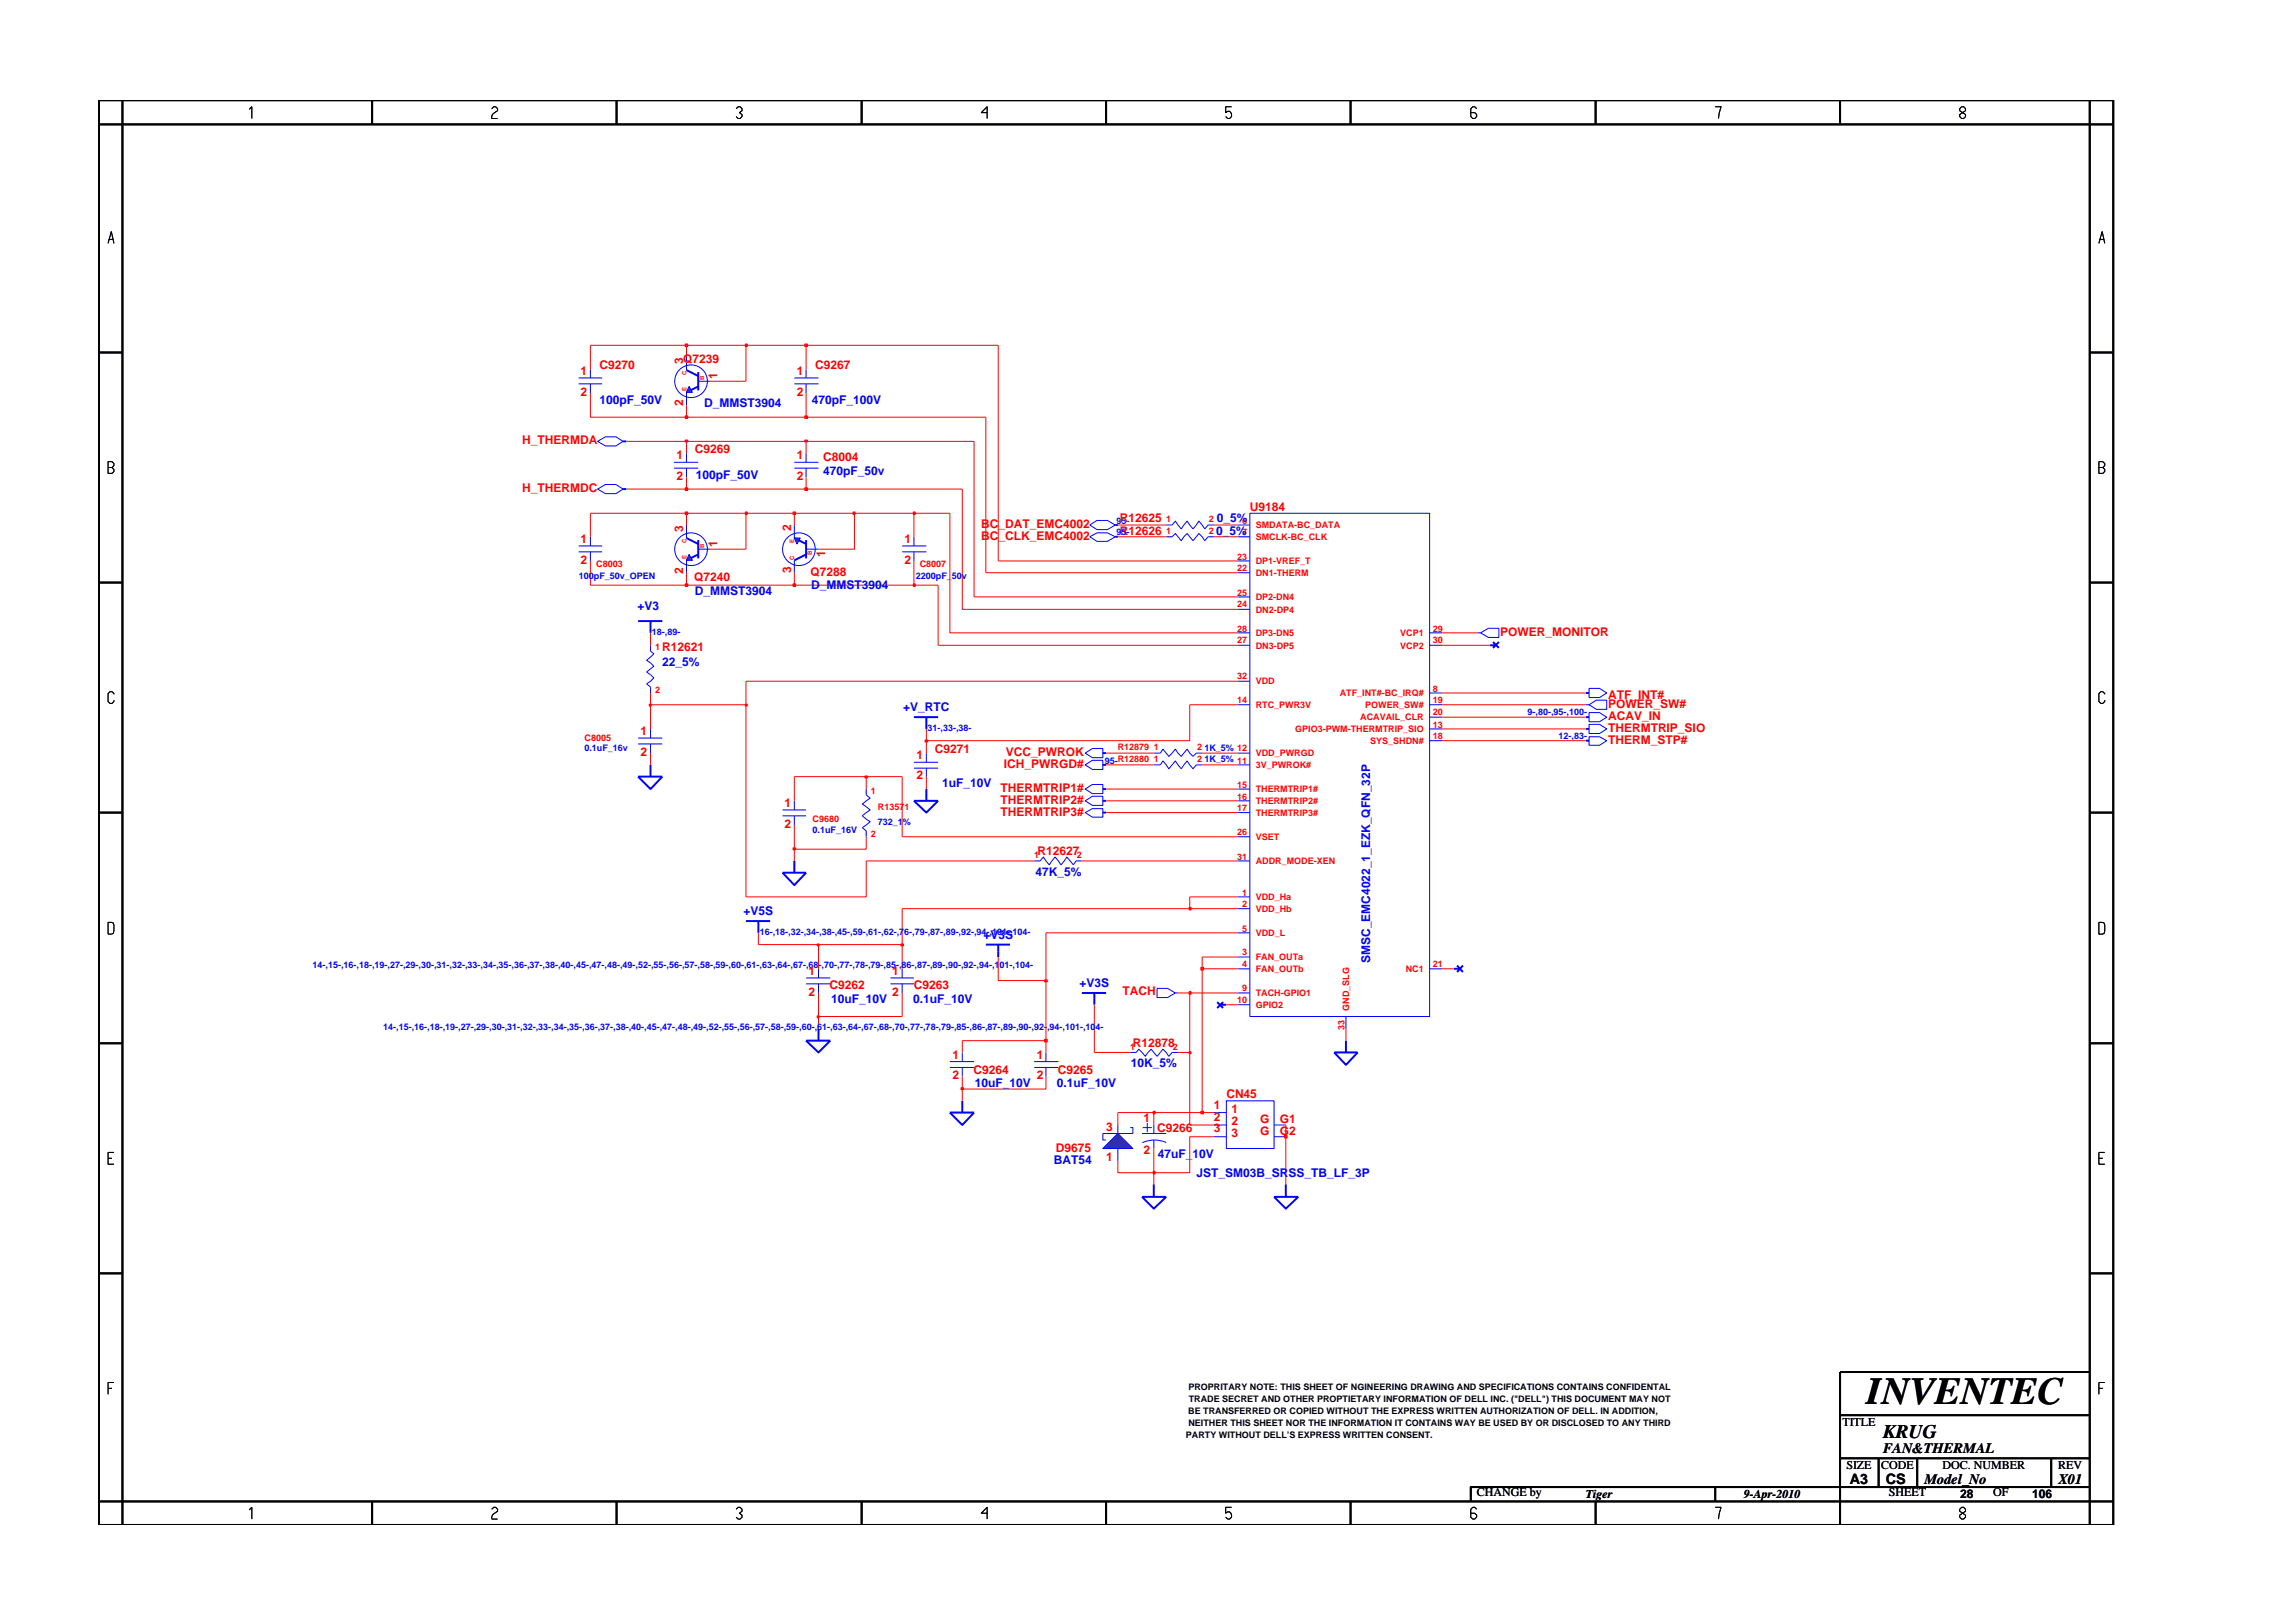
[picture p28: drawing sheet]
<svg xmlns="http://www.w3.org/2000/svg" width="297mm" height="210mm" viewBox="0 0 297 210" stroke-linecap="round" stroke-linejoin="round" font-family="sans-serif">
<defs><g id="words">
<text font-size="5" x="241.8" y="181.9">INVENTEC</text>
<text font-size="2.5" x="244" y="186.3">KRUG</text>
<g font-size="1.9">
<text x="244" y="188.2">FAN&amp;THERMAL</text>
<text x="239.6" y="192.2">A3</text>
<text x="244.3" y="192.3">CS</text>
<text x="249.3" y="192.2">Model_No</text>
<text x="266.6" y="192.2">X01</text>
</g>
<g font-size="1.6" fill="#f00">
<text x="77.7" y="47.8">C9270</text>
<text x="88.5" y="47">Q7239</text>
<text x="88.5" y="47.1" transform="rotate(-90 88.5 47.1)">3</text>
<text x="105.6" y="47.8">C9267</text>
<text x="75.2" y="48.6">1</text>
<text x="75.2" y="51.3">2</text>
<text x="88.5" y="52.5" transform="rotate(-90 88.5 52.5)">2</text>
<text x="92.9" y="49.2" transform="rotate(-90 92.9 49.2)">1</text>
<text x="103.2" y="48.6">1</text>
<text x="103.2" y="51.3">2</text>
<text x="67.7" y="57.5">H_THERMDA</text>
<text x="87.6" y="59.5">1</text>
<text x="90" y="58.6">C9269</text>
<text x="103.2" y="59.5">1</text>
<text x="106.6" y="59.7">C8004</text>
<text x="67.7" y="63.8">H_THERMDC</text>
<text x="87.6" y="62.2">2</text>
<text x="103.2" y="62.2">2</text>
<text x="75.2" y="70.4">1</text>
<text x="88.5" y="68.9" transform="rotate(-90 88.5 68.9)">3</text>
<text x="92.9" y="70.9" transform="rotate(-90 92.9 70.9)">1</text>
<text x="102.5" y="68.8" transform="rotate(-90 102.5 68.8)">2</text>
<text x="117.2" y="70.4">1</text>
<text x="127.1" y="68.4">BC_DAT_EMC4002</text>
<text x="127.1" y="69.9">BC_CLK_EMC4002</text>
<text x="145.1" y="69.4">R12626</text>
<text x="145.1" y="67.7">R12625</text>
<text x="161.9" y="66.2">U9184</text>
<text x="75.2" y="73">2</text>
<text x="88.5" y="74.3" transform="rotate(-90 88.5 74.3)">2</text>
<text x="89.9" y="75.3">Q7240</text>
<text x="102.5" y="74.2" transform="rotate(-90 102.5 74.2)">3</text>
<text x="105" y="74.6">Q7288</text>
<text x="106.9" y="72.2" transform="rotate(-90 106.9 72.2)">1</text>
<text x="117.2" y="73">2</text>
<text x="194.3" y="82.4">POWER_MONITOR</text>
<text x="85.8" y="84.4">R12621</text>
<text x="83" y="95.2">1</text>
<text x="208.3" y="94.8">THERMTRIP_SIO</text>
<text x="208.3" y="93.2">ACAV_IN</text>
<text x="208.3" y="90.5">ATF_INT#</text>
<text x="208.3" y="91.7">POWER_SW#</text>
<text x="83" y="97.9">2</text>
<text x="118.7" y="98.3">1</text>
<text x="118.7" y="101">2</text>
<text x="121.1" y="97.5">C9271</text>
<text x="130" y="99.5">ICH_PWRGD#</text>
<text x="130.3" y="97.9">VCC_PWROK</text>
<text x="208.3" y="96.4">THERM_STP#</text>
<text x="101.6" y="107.2">2</text>
<text x="101.6" y="104.5">1</text>
<text x="129.6" y="102.6">THERMTRIP1#</text>
<text x="129.6" y="104.1">THERMTRIP2#</text>
<text x="129.6" y="105.7">THERMTRIP3#</text>
<text x="134.4" y="110.8">R12627</text>
<text x="104.7" y="126.3">1</text>
<text x="104.7" y="129">2</text>
<text x="107.5" y="128.2">C9262</text>
<text x="115.6" y="126.3">1</text>
<text x="115.6" y="129">2</text>
<text x="118.4" y="128.2">C9263</text>
<text x="145.4" y="128.9">TACH</text>
<text x="123.4" y="137.2">1</text>
<text x="134.3" y="137.2">1</text>
<text x="146.7" y="135.6">R12878</text>
<text x="123.4" y="139.8">2</text>
<text x="126.1" y="139.1">C9264</text>
<text x="134.3" y="139.8">2</text>
<text x="137" y="139.1">C9265</text>
<text x="157.2" y="143.7">1</text>
<text x="158.9" y="142.3">CN45</text>
<text x="136.8" y="149.2">D9675</text>
<text x="143.3" y="146.5">3</text>
<text x="148.1" y="145.3">1</text>
<text x="148.1" y="149.5">2</text>
<text x="149.9" y="146.7">C9266</text>
<text x="157.2" y="145.2">2</text>
<text x="157.2" y="146.7">3</text>
<text x="159.5" y="144.1">1</text>
<text x="159.5" y="145.7">2</text>
<text x="159.5" y="147.3">3</text>
<text x="163.3" y="147">G</text>
<text x="163.3" y="145.5">G</text>
<text x="165.8" y="145.5">G1</text>
<text x="165.8" y="147.1">G2</text>
<text x="143.3" y="150.4">1</text>
</g>
<g font-size="1.6" fill="#00f">
<text x="77.7" y="52.3">100pF_50V</text>
<text x="91.2" y="52.7">D_MMST3904</text>
<text x="105.2" y="52.3">470pF_100V</text>
<text x="90.1" y="62">100pF_50V</text>
<text x="106.6" y="61.5">470pF_50v</text>
<text x="157.6" y="69.3">0_5%</text>
<text x="157.6" y="67.6">0_5%</text>
<text x="90" y="77.1">D_MMST3904</text>
<text x="105.1" y="76.3">D_MMST3904</text>
<text x="82.6" y="79.1">+V3</text>
<text x="85.8" y="86.3">22_5%</text>
<text x="117" y="92.1">+V_RTC</text>
<text x="122.1" y="102">1uF_10V</text>
<text x="134.1" y="113.5">47K_5%</text>
<text x="96.3" y="118.5">+V5S</text>
<text x="127.4" y="121.6">+V3S</text>
<text x="177.5" y="124.7" transform="rotate(-90 177.5 124.7)">SMSC_EMC4022_1_EZK_QFN_32P</text>
<text x="107.7" y="129.9">10uF_10V</text>
<text x="118.3" y="129.9">0.1uF_10V</text>
<text x="139.8" y="127.9">+V3S</text>
<text x="126.3" y="140.8">10uF_10V</text>
<text x="136.9" y="140.8">0.1uF_10V</text>
<text x="146.5" y="138.3">10K_5%</text>
<text x="136.5" y="150.8">BAT54</text>
<text x="150" y="150.1">47uF_10V</text>
<text x="155" y="152.4">JST_SM03B_SRSS_TB_LF_3P</text>
</g>
<g font-size="1.6">
<text x="238.7" y="184.8">TITLE</text>
<text x="239.2" y="190.4">SIZE</text>
<text x="243.7" y="190.4">CODE</text>
<text x="251.7" y="190.4">DOC. NUMBER</text>
<text x="266.6" y="190.4">REV</text>
<text x="191.3" y="193.8">CHANGE by</text>
<text x="205.4" y="194.1">Tiger</text>
<text x="225.9" y="194.1">9-Apr-2010</text>
<text x="244.7" y="193.8">SHEET</text>
<text x="253.9" y="194.1">28</text>
<text x="258.2" y="193.8">OF</text>
<text x="263.3" y="194.1">106</text>
</g>
<g font-size="1.2" fill="#00f">
<text x="144.6" y="67.8">95-</text>
<text x="144.6" y="69.4">95-</text>
<text x="75" y="75">100pF_50v_OPEN</text>
<text x="118.6" y="75">2200pF_50v</text>
<text x="84.4" y="82.2">18-,89-</text>
<text x="120.2" y="94.7">31-,33-,38-</text>
<text x="197.9" y="92.7">9-,80-,95-,100-</text>
<text x="201.9" y="95.8">12-,83-</text>
<text x="75.7" y="97.3">0.1uF_16v</text>
<text x="143.1" y="98.9">95-R12880</text>
<text x="156" y="97.2">1K_5% 12</text>
<text x="156" y="98.7">1K_5% 11</text>
<text x="105.3" y="107.9">0.1uF_16V</text>
<text x="113.7" y="106.9">732_1%</text>
<text x="40.5" y="125.4">14-,15-,16-,18-,19-,27-,29-,30-,31-,32-,33-,34-,35-,36-,37-,38-,40-,45-,47-,48-,49-,52-,55-,56-,57-,58-,59-,60-,61-,63-,64-,67-,68-,70-,77-,78-,79-,85-,86-,87-,89-,90-,92-,94-,101-,104-</text>
<text x="98.4" y="121.1">16-,18-,32-,34-,38-,45-,59-,61-,62-,76-,79-,87-,89-,92-,94-,101-,104-</text>
<text x="49.6" y="133.5">14-,15-,16-,18-,19-,27-,29-,30-,31-,32-,33-,34-,35-,36-,37-,38-,40-,45-,47-,48-,49-,52-,55-,56-,57-,58-,59-,60-,61-,63-,64-,67-,68-,70-,77-,78-,79-,85-,86-,87-,89-,90-,92-,94-,101-,104-</text>
</g>
<g font-size="1.2" fill="#f00">
<text x="151.1" y="67.7">1</text>
<text x="151.1" y="69.2">1</text>
<text x="156.6" y="67.7">2</text>
<text x="156.6" y="69.2">2</text>
<text x="160.9" y="69.4">7</text>
<text x="160.9" y="67.8">6</text>
<text x="162.7" y="70">SMCLK-BC_CLK</text>
<text x="162.7" y="68.4">SMDATA-BC_DATA</text>
<text x="77.2" y="73.4">C8003</text>
<text x="119.2" y="73.4">C8007</text>
<text x="160.3" y="74">22</text>
<text x="160.3" y="72.5">23</text>
<text x="160.3" y="77.2">25</text>
<text x="162.7" y="74.6">DN1-THERM</text>
<text x="162.7" y="73.1">DP1-VREF_T</text>
<text x="162.7" y="77.8">DP2-DN4</text>
<text x="160.3" y="78.7">24</text>
<text x="160.3" y="83.3">27</text>
<text x="160.3" y="81.8">28</text>
<text x="162.7" y="79.4">DN2-DP4</text>
<text x="162.7" y="82.4">DP3-DN5</text>
<text x="181.4" y="82.4">VCP1</text>
<text x="185.6" y="81.8">29</text>
<text x="185.6" y="83.3">30</text>
<text x="84.9" y="84.2">1</text>
<text x="84.9" y="89.8">2</text>
<text x="160.3" y="88">32</text>
<text x="162.7" y="84">DN3-DP5</text>
<text x="162.7" y="88.7">VDD</text>
<text x="181.4" y="84">VCP2</text>
<text x="185.6" y="89.6">8</text>
<text x="75.7" y="96">C8005</text>
<text x="160.3" y="91.1">14</text>
<text x="162.7" y="91.7">RTC_PWR3V</text>
<text x="167.8" y="94.9">GPIO3-PWM-THERMTRIP_SIO</text>
<text x="173.6" y="90.2">ATF_INT#-BC_IRQ#</text>
<text x="176.2" y="93.3">ACAVAIL_CLR</text>
<text x="176.9" y="91.7">POWER_SW#</text>
<text x="185.6" y="92.7">20</text>
<text x="185.6" y="95.8">18</text>
<text x="185.6" y="91.1">19</text>
<text x="185.6" y="94.3">13</text>
<text x="144.8" y="97.1">R12879</text>
<text x="149.5" y="97.1">1</text>
<text x="149.5" y="98.7">1</text>
<text x="155.1" y="97.1">2</text>
<text x="155.1" y="98.7">2</text>
<text x="162.7" y="99.5">3V_PWROK#</text>
<text x="162.7" y="98">VDD_PWRGD</text>
<text x="177.5" y="96.4">SYS_SHDN#</text>
<text x="105.3" y="106.5">C9680</text>
<text x="112.8" y="102.9">1</text>
<text x="113.7" y="104.9">R13571</text>
<text x="160.3" y="102.1">15</text>
<text x="160.3" y="103.6">16</text>
<text x="160.3" y="105.1">17</text>
<text x="162.7" y="102.6">THERMTRIP1#</text>
<text x="162.7" y="104.2">THERMTRIP2#</text>
<text x="162.7" y="105.7">THERMTRIP3#</text>
<text x="112.8" y="108.4">2</text>
<text x="134" y="111.1">1</text>
<text x="139.5" y="111.1">2</text>
<text x="160.3" y="111.4">31</text>
<text x="160.3" y="108.2">26</text>
<text x="162.7" y="112">ADDR_MODE-XEN</text>
<text x="162.7" y="108.8">VSET</text>
<text x="160.9" y="116">1</text>
<text x="160.9" y="117.5">2</text>
<text x="162.7" y="116.6">VDD_Ha</text>
<text x="162.7" y="118.1">VDD_Hb</text>
<text x="160.9" y="123.7">3</text>
<text x="160.9" y="120.7">5</text>
<text x="160.9" y="125.3">4</text>
<text x="162.7" y="124.4">FAN_OUTa</text>
<text x="162.7" y="121.3">VDD_L</text>
<text x="162.7" y="125.9">FAN_OUTb</text>
<text x="182.1" y="125.9">NC1</text>
<text x="185.6" y="125.3">21</text>
<text x="160.3" y="130">10</text>
<text x="160.9" y="128.4">9</text>
<text x="162.7" y="129.1">TACH-GPIO1</text>
<text x="162.7" y="130.6">GPIO2</text>
<text x="174.8" y="130.9" transform="rotate(-90 174.8 130.9)">GND_SLG</text>
<text x="146.4" y="136">1</text>
<text x="151.9" y="136">2</text>
<text x="174.2" y="133.4" transform="rotate(-90 174.2 133.4)">33</text>
</g>
<g font-size="1.2">
<text x="153.9" y="183.2">BE TRANSFERRED OR COPIED WITHOUT THE EXPRESS WRITTEN AUTHORIZATION OF DELL. IN ADDITION,</text>
<text x="154" y="184.7">NEITHER THIS SHEET NOR THE INFORMATION IT CONTAINS WAY BE USED BY OR DISCLOSED TO ANY THIRD</text>
<text x="154" y="180">PROPRITARY NOTE: THIS SHEET OF NGINEERING DRAWING AND SPECIFICATIONS CONTAINS CONFIDENTAL</text>
<text x="154" y="181.6">TRADE SECRET AND OTHER PROPTIETARY INFORMATION OF DELL INC. (&quot;DELL&quot;) THIS DOCUMENT MAY NOT</text>
<text x="153.6" y="186.3">PARTY WITHOUT DELL’S EXPRESS WRITTEN CONSENT.</text>
</g>
<g font-size=".8" fill="#f00">
<text x="88.9" y="50.7" transform="rotate(-90 88.9 50.7)">E</text>
<text x="88.9" y="48.6" transform="rotate(-90 88.9 48.6)">C</text>
<text x="91.2" y="49.2" transform="rotate(-90 91.2 49.2)">B</text>
<text x="88.9" y="70.4" transform="rotate(-90 88.9 70.4)">C</text>
<text x="91.2" y="70.9" transform="rotate(-90 91.2 70.9)">B</text>
<text x="102.9" y="70.4" transform="rotate(-90 102.9 70.4)">E</text>
<text x="105.2" y="71.9" transform="rotate(-90 105.2 71.9)">B</text>
<text x="88.9" y="72.4" transform="rotate(-90 88.9 72.4)">E</text>
<text x="102.9" y="72.5" transform="rotate(-90 102.9 72.5)">C</text>
</g>
</g></defs>
<path d="M104.4 126.7h3.2M104.4 127.5h3.2M106 125.5v1.2M106 127.5v1.1M142.9 146.8h3.9M144.8 145.7v1.1M144.8 148.8v1.6" fill="none" stroke="#00f" stroke-width=".13"/>
<path d="M147.9 155.1h3.2l-1.6 1.5zM149.5 153.4v1.7" fill="none" stroke="#00f" stroke-width=".25"/>
<path d="M144.8 146.8l2 2h-3.9z" fill="#3c3cc8"/>
<g fill="none" stroke="#00f" stroke-width=".13">
<path d="M102.9 49h3.1M102.9 49.7h3.1M104.4 47.9v1.1M104.4 49.7v1.2M102.9 72.6v1.6M149.5 97.6h.8l.4-.5 .7 .9 .9-.9 .7 .9 .8-.9 .7 .9 .5-.4h.7M142.9 146.8v.9h.4M144.8 146.8l2 2h-3.9zM146.4 146.1h.4v.7M147.9 146.8h3.2M148 146.1h1.2M148.6 145.5v1.2"/>
<path d="M149.5 145.7v1.1M149.5 147.7v1.1M151.1 148a3.7 3.7 0 0 0-3.1 0"/>
<circle cx="103.5" cy="71.1" r="2.12"/>
</g>
<path d="M102.9 69.7l1.5 .8M104.4 70v2.3M104.4 71.8l-1.5 .8" fill="none" stroke="#00f" stroke-width=".25"/>
<path d="M102.9 69.7h.8l-.5 .8z" fill="#3c3cc8"/>
<g fill="none" stroke="#00f" stroke-width=".13">
<path d="M102.9 59.9h3.1M104.4 58.7v1.2M77.4 63.4l1-.6h1.4l.9 .6-.9 .6h-1.4zM88.9 68v1.7M102.9 69.7h.8l-.5 .8zM102.9 68v1.7M102.9 60.6h3.1M104.4 71.1h1.6M104.4 60.6v1.2M116.9 70.7h3.1M116.9 71.5h3.1M118.4 69.5v1.2"/>
<path d="M118.4 71.5v1.2M160.4 68h1.5M160.4 69.5h1.5M160.4 72.7h1.5M160.4 74.2h1.5M160.4 77.3h1.5M160.4 78.9h1.5M161.9 66.5h23.3v65.2h-23.3zM140.6 97.6l.9-.6h1.4v1.2h-1.4zM160.4 99.1h1.5M160.4 97.6h1.5M160.4 91.3h1.5"/>
<path d="M160.4 88.3h1.5M160.4 82h1.5M160.4 83.6h1.5M185.2 89.8h1.6M185.2 94.4h1.6M185.2 91.3h1.6M185.2 92.9h1.6M185.2 96h1.6M185.2 82h1.6M185.2 83.6h1.6M205.9 92.3h1.3l.9 .6-.9 .6h-1.3zM101.4 104.9h3"/>
<path d="M101.4 105.7h3M102.9 103.7v1.2M102.9 105.7v1.2M160.4 103.7h1.5M160.4 105.3h1.5M160.4 108.4h1.5M160.4 102.2h1.5M160.4 111.5h1.5M160.4 116.2h1.5M160.4 117.7h1.5M123 137.5h3.2M123 138.3h3.2"/>
<path d="M124.7 136.3v1.2M124.7 138.3v1.2M134 137.5h3.1M134 138.3h3.1M135.5 136.3v1.2M135.5 138.3v1.2M146.4 136.3h.8l.3-.4 .9 .9 .7-.9 .8 .9 .8-.9 .7 .9 .4-.5h.8M160.4 120.8h1.5M160.4 128.6h1.5M160.4 130.2h1.5M160.4 125.5h1.5M160.4 124h1.5"/>
<path d="M174.4 131.7v1.6M185.2 125.5h1.6"/>
<circle cx="89.5" cy="71.1" r="2.12"/>
</g>
<g fill="none" stroke="#00f" stroke-width=".25">
<path d="M80.7 63.4h.4M88.9 69.7l1.6 .8M90.5 70v2.3M90.5 71.8l-1.6 .8M142.9 97.6h.4M205.4 92.9h.5M127.7 122.4h3.1M129.3 122.4v1.6M140.2 128.6h3.1M141.8 128.6v1.6M157.7 129.8l.7 .8M158 130.2h.9"/>
<path d="M158.4 129.8l-.7 .8M123 144.1h3.2l-1.5 1.6zM124.7 142.6v1.5M165 155.1h3.2l-1.6 1.5zM166.6 153.4v1.7"/>
</g>
<path d="M89.3 71.8l.4 .8h-.8z" fill="#3c3cc8"/>
<g fill="none" stroke="#00f" stroke-width=".13">
<path d="M88.9 46.3v1.6M75 70.7h3M75 71.5h3M76.5 69.5v1.2M76.5 71.5v1.2M88.9 72.6v1.6M89.3 71.8l.4 .8h-.8zM90.5 71.1h1.5M141.2 69.5l.9-.5h1.4l1 .5-1 .6h-1.4zM82.7 95.6h3.1M82.7 96.4h3.1M84.3 83.6v.8l.4 .3-.9 .8 .9 .8-.9 .8 .9 .7-.9 .8 .5 .4v.8"/>
<path d="M84.3 94.4v1.2M84.3 96.4v1.2M118.4 98.7h3.1M118.4 99.5h3.1M120 97.6v1.1M120 99.5v1.1M140.6 99.1l.9-.6h1.4v1.2h-1.4zM112.2 102.2v.8l.5 .4-1 .8 1 .7-1 .8 1 .8-1 .7 .5 .4v.8M134 111.5h.7l.5-.5 .7 1 .8-1 .7 1 .8-1 .9 1 .3-.5h.8"/>
<circle cx="89.5" cy="49.4" r="2.12"/>
</g>
<g fill="none" stroke="#00f" stroke-width=".25">
<path d="M88.9 47.9l1.6 .8M90.5 48.2v2.4M90.5 50.1l-1.6 .7M144.5 69.5h.3M82.7 80.5h3.1M84.3 80.5v1.5M84.3 99.1v1.5M118.4 92.9h3.1M120 92.9v1.5M142.9 99.1h.4M82.7 100.6h3.1l-1.5 1.6zM118.4 103.7h3.1l-1.5 1.6z"/>
<path d="M120 102.2v1.5M188.3 125.5h.8M188.8 125.1l.7 .8M189.5 125.1l-.7 .8"/>
</g>
<path d="M89.3 50.1l.4 .7h-.8z" fill="#3c3cc8"/>
<g fill="none" stroke="#00f" stroke-width=".13">
<path d="M75 49h3M75 49.7h3M76.5 47.9v1.1M76.5 49.7v1.2M77.4 57.2l1-.6h1.4l.9 .6-.9 .6h-1.4zM87.3 59.9h3.2M88.9 50.8v1.7M88.9 58.7v1.2M89.3 50.1l.4 .7h-.8zM90.5 49.4h1.5M87.3 60.6h3.2M88.9 60.6v1.2"/>
<path d="M141.2 68l.9-.6h1.4l1 .6-1 .6h-1.4zM151.1 69.5h.7l.5-.4 .7 .9 .8-.9 .7 .9 .8-.9 .8 .9 .4-.5h.8M151.1 68h.7l.5-.5 .7 1 .8-1 .7 1 .8-1 .8 1 .4-.5h.8M149.5 99.1h.8l.4-.5 .7 1 .9-1 .7 1 .8-1 .7 1 .5-.5h.7M191.5 82h.3M191.8 82l1-.6h1.4v1.2h-1.4zM205.4 91.3h.5M205.9 89.2h1.3l.9 .6-.9 .6h-1.3zM205.9 93.8h1.3l.9 .6-.9 .6h-1.3zM205.9 91.3l.9-.6h1.3v1.2h-1.3zM205.9 95.4h1.3l.9 .6-.9 .5h-1.3zM140.6 103.7l.9-.5h1.4v1.1h-1.4z"/>
<path d="M140.6 105.3l.9-.5h1.4v1.1h-1.4zM140.6 102.2l.9-.6h1.4v1.2h-1.4zM115.3 126.7h3.1M115.3 127.5h3.1M116.9 125.5v1.2M116.9 127.5v1.1M149.9 128h1.3l1.1 .6-1.1 .6h-1.3zM152.3 128.6h.3M157.3 145.7h1.6M157.3 144.1h1.6M157.3 147.3h1.6M158.9 142.6h6.1v6.2h-6.1z"/>
<path d="M165 145.7h1.6M165 147.3h1.6"/>
</g>
<g fill="none" stroke="#00f" stroke-width=".25">
<path d="M80.7 57.2h.4M144.5 68h.3M193 83.6h.7M193.4 83.2l.8 .7M194.2 83.2l-.8 .7M205.4 89.8h.5M205.4 94.4h.5M205.4 96h.5M96.6 119.3h3.2M98.2 119.3v1.5M101.4 113.1h3l-1.5 1.6zM102.9 111.5v1.6"/>
<path d="M142.9 103.7h.4M142.9 105.3h.4M142.9 102.2h.4M104.4 134.8h3.2l-1.6 1.5zM106 133.3v1.5M172.8 136.3h3.1l-1.5 1.7zM174.4 134.8v1.5"/>
</g>
<path d="M144.8 150.4v1.5h4.7v1.5M166.6 147.3v6.1" fill="none" stroke="#f00" stroke-width=".13"/>
<path d="M149.4 151.8h.2v.3h-.2z" fill="#8e2323"/>
<path d="M149.4 151.8h.2v.3h-.2zM157.3 147.3h-3.2v4.6h-4.6v-3.1" fill="none" stroke="#f00" stroke-width=".13"/>
<path d="M166.4 147.1h.3v.3h-.3z" fill="#8e2323"/>
<path d="M154.1 136.3v9.4h3.2M144.8 145.7v-1.6h4.7v1.6M166.4 147.1h.3v.3h-.3zM166.6 145.7v1.6" fill="none" stroke="#f00" stroke-width=".13"/>
<path d="M149.4 144h.2v.3h-.2z" fill="#8e2323"/>
<path d="M149.4 144h.2v.3h-.2zM149.5 144.1h6.2" fill="none" stroke="#f00" stroke-width=".13"/>
<path d="M155.6 144h.3v.3h-.3z" fill-rule="evenodd" fill="#8e2323"/>
<path d="M155.7 125.5v18.6h1.6M124.7 141.1v1.5M155.6 144h.3v.3h-.3z" fill="none" stroke="#f00" stroke-width=".13"/>
<path d="M124.5 140.9h.3v.3h-.3z" fill-rule="evenodd" fill="#8e2323"/>
<path d="M124.7 139.5v1.6h10.8v-1.6M124.7 134.8v1.5M135.5 134.8v1.5M141.8 130.2v6.1h4.6M152.6 136.3h1.5M124.5 140.9h.3v.3h-.3z" fill="none" stroke="#f00" stroke-width=".13"/>
<path d="M154 136.3h.3v.2h-.3z" fill="#8e2323"/>
<path d="M124.7 134.8h10.8M154 136.3h.3v.2h-.3zM154.1 128.6v7.7" fill="none" stroke="#f00" stroke-width=".13"/>
<path d="M135.3 134.6h.4v.4h-.4z" fill="#8e2323"/>
<path d="M106 131.7v1.6M135.3 134.6h.4v.4h-.4zM135.5 127v7.8M174.4 133.3v1.5" fill="none" stroke="#f00" stroke-width=".13"/>
<path d="M105.9 131.6h.2v.3h-.2z" fill="#8e2323"/>
<path d="M105.9 131.6h.2v.3h-.2zM106 128.6v3.1h10.9v-3.1M152.6 128.6h1.5M158.9 130.2h1.5" fill="none" stroke="#f00" stroke-width=".13"/>
<path d="M154 128.5h.3v.3h-.3z" fill="#8e2323"/>
<path d="M129.3 124v3h6.2M154 128.5h.3v.3h-.3zM154.1 128.6h6.3" fill="none" stroke="#f00" stroke-width=".13"/>
<path d="M135.3 126.9h.4v.3h-.4z" fill="#8e2323"/>
<path d="M106 122.4v3.1M116.9 122.4v3.1M135.3 126.9h.4v.3h-.4zM135.5 120.8v6.2" fill="none" stroke="#f00" stroke-width=".13"/>
<path d="M155.6 125.3h.3v.4h-.3z" fill-rule="evenodd" fill="#8e2323"/>
<path d="M98.2 120.8v1.6h7.8M155.6 125.3h.3v.4h-.3zM160.4 124h-4.7v1.5h4.7M186.8 125.5h1.5" fill="none" stroke="#f00" stroke-width=".13"/>
<path d="M105.9 122.3h.2v.2h-.2z" fill-rule="evenodd" fill="#8e2323"/>
<path d="M105.9 122.3h.2v.2h-.2zM106 122.4h10.9" fill="none" stroke="#f00" stroke-width=".13"/>
<path d="M116.7 122.3h.3v.2h-.3z" fill="#8e2323"/>
<path d="M154.1 117.7h-37.2v4.7M116.7 122.3h.3v.2h-.3zM135.5 120.8h24.9" fill="none" stroke="#f00" stroke-width=".13"/>
<path d="M154 117.5h.3v.4h-.3z" fill="#8e2323"/>
<path d="M96.6 91.3v24.9h15.6v-4.7h21.8M102.9 110v1.5M140.2 111.5h20.2M154 117.5h.3v.4h-.3zM160.4 116.2h-6.3v1.5h6.3" fill="none" stroke="#f00" stroke-width=".13"/>
<path d="M102.7 109.8h.4v.3h-.4z" fill-rule="evenodd" fill="#8e2323"/>
<path d="M102.7 109.8h.4v.3h-.4zM102.9 106.9v3.1h9.3v-1.6M112.2 102.2v-1.6h-9.3v3.1M116.9 100.6v7.8h43.5M120 100.6v1.6M143.3 105.3h17.1M143.3 103.7h17.1M143.3 102.2h17.1" fill="none" stroke="#f00" stroke-width=".13"/>
<path d="M112 100.5h.4v.3h-.4z" fill="#8e2323"/>
<path d="M84.3 97.6v1.5M120 96v1.6M143.3 99.1h6.2M143.3 97.6h6.2M155.7 99.1h4.7M155.7 97.6h4.7M112 100.5h.4v.3h-.4zM112.2 100.6h4.7" fill="none" stroke="#f00" stroke-width=".13"/>
<path d="M119.8 95.9h.4v.2h-.4z" fill-rule="evenodd" fill="#8e2323"/>
<path d="M84.3 91.3v3.1M119.8 95.9h.4v.2h-.4zM154.1 91.3v4.7h-34.1v-1.6M186.8 96h18.6M186.8 94.4h18.6M186.8 92.9h18.6" fill="none" stroke="#f00" stroke-width=".13"/>
<path d="M84.1 91.2h.3v.3h-.3z" fill-rule="evenodd" fill="#8e2323"/>
<path d="M84.1 91.2h.3v.3h-.3zM84.3 89.8v1.5h12.3" fill="none" stroke="#f00" stroke-width=".13"/>
<path d="M96.5 91.2h.3v.3h-.3z" fill-rule="evenodd" fill="#8e2323"/>
<g fill="none" stroke="#f00" stroke-width=".13">
<path d="M126.2 57.2v20.1h34.2M76.5 72.7v3.1h12.4M121.5 75.8v7.8h38.9M123 66.5v15.5h37.4M124.7 63.4v15.5h35.7M84.3 82v1.6M96.5 91.2h.3v.3h-.3zM154.1 91.3h6.3M160.4 88.3h-63.8v3M186.8 91.3h18.6M186.8 89.8h18.6M186.8 83.6h6.2"/>
<path d="M186.8 82h4.7"/>
</g>
<path d="M88.8 75.6h.3v.4h-.3z" fill-rule="evenodd" fill="#8e2323"/>
<path d="M88.8 75.6h.3v.4h-.3zM88.9 74.2v1.6h14" fill="none" stroke="#f00" stroke-width=".13"/>
<path d="M102.7 75.6h.4v.4h-.4z" fill-rule="evenodd" fill="#8e2323"/>
<path d="M102.7 75.6h.4v.4h-.4zM102.9 74.2v1.6h15.5" fill="none" stroke="#f00" stroke-width=".13"/>
<path d="M118.3 75.6h.3v.4h-.3z" fill-rule="evenodd" fill="#8e2323"/>
<g fill="none" stroke="#f00" stroke-width=".13">
<path d="M127.7 54v20.2h32.7M129.3 44.7v28h31.1M88.9 68v-1.5h-12.4v3M96.6 66.5v4.6h-4.6M102.9 66.5v1.5M110.7 66.5v4.6h-4.7M118.3 75.6h.3v.4h-.3zM118.4 72.7v3.1h3.1M118.4 66.5v3M144.8 69.5h6.3M144.8 68h6.3M157.3 69.5h3.1"/>
<path d="M157.3 68h3.1"/>
</g>
<path d="M88.8 66.3h.3v.4h-.3z" fill-rule="evenodd" fill="#8e2323"/>
<path d="M88.8 66.3h.3v.4h-.3zM88.9 66.5h7.7" fill="none" stroke="#f00" stroke-width=".13"/>
<path d="M96.5 66.3h.3v.4h-.3z" fill-rule="evenodd" fill="#8e2323"/>
<path d="M96.5 66.3h.3v.4h-.3zM96.6 66.5h6.3" fill="none" stroke="#f00" stroke-width=".13"/>
<path d="M102.7 66.3h.4v.4h-.4z" fill-rule="evenodd" fill="#8e2323"/>
<path d="M102.7 66.3h.4v.4h-.4zM102.9 66.5h7.8" fill="none" stroke="#f00" stroke-width=".13"/>
<path d="M110.5 66.3h.3v.4h-.3z" fill-rule="evenodd" fill="#8e2323"/>
<path d="M110.5 66.3h.3v.4h-.3zM110.7 66.5h7.7" fill="none" stroke="#f00" stroke-width=".13"/>
<path d="M118.3 66.3h.3v.4h-.3z" fill-rule="evenodd" fill="#8e2323"/>
<path d="M81.1 63.4h7.8M118.3 66.3h.3v.4h-.3zM118.4 66.5h4.6" fill="none" stroke="#f00" stroke-width=".13"/>
<path d="M88.8 63.2h.3v.3h-.3z" fill-rule="evenodd" fill="#8e2323"/>
<path d="M88.8 63.2h.3v.3h-.3zM88.9 61.8v1.6h15.5" fill="none" stroke="#f00" stroke-width=".13"/>
<path d="M104.3 63.2h.3v.3h-.3z" fill-rule="evenodd" fill="#8e2323"/>
<path d="M81.1 57.2h7.8v1.5M104.4 57.2v1.5M104.3 63.2h.3v.3h-.3zM104.4 61.8v1.6h20.3" fill="none" stroke="#f00" stroke-width=".13"/>
<path d="M88.8 57h.3v.3h-.3z" fill="#8e2323"/>
<path d="M88.8 57h.3v.3h-.3zM88.9 57.2h15.5" fill="none" stroke="#f00" stroke-width=".13"/>
<path d="M104.3 57h.3v.3h-.3z" fill="#8e2323"/>
<path d="M76.5 50.9v3.1h12.4M104.3 57h.3v.3h-.3zM104.4 57.2h21.8" fill="none" stroke="#f00" stroke-width=".13"/>
<path d="M88.8 53.9h.3v.3h-.3z" fill-rule="evenodd" fill="#8e2323"/>
<path d="M88.8 53.9h.3v.3h-.3zM88.9 52.5v1.5h15.5" fill="none" stroke="#f00" stroke-width=".13"/>
<path d="M104.3 53.9h.3v.3h-.3z" fill-rule="evenodd" fill="#8e2323"/>
<path d="M88.9 46.3v-1.6h-12.4v3.2M96.6 44.7v4.7h-4.6M104.3 53.9h.3v.3h-.3zM104.4 44.7v3.2M104.4 50.9v3.1h23.3" fill="none" stroke="#f00" stroke-width=".13"/>
<path d="M88.8 44.6h.3v.3h-.3z" fill-rule="evenodd" fill="#8e2323"/>
<path d="M88.8 44.6h.3v.3h-.3zM88.9 44.7h7.7" fill="none" stroke="#f00" stroke-width=".13"/>
<path d="M96.5 44.6h.3v.3h-.3z" fill-rule="evenodd" fill="#8e2323"/>
<path d="M96.5 44.6h.3v.3h-.3zM96.6 44.7h7.8" fill="none" stroke="#f00" stroke-width=".13"/>
<path d="M104.3 44.6h.3v.3h-.3z" fill-rule="evenodd" fill="#8e2323"/>
<path d="M104.3 44.6h.3v.3h-.3zM104.4 44.7h24.9" fill="none" stroke="#f00" stroke-width=".13"/>
<g fill="none" stroke="#000" stroke-width=".25">
<path d="M12.8 13h261v184.6h-261zM12.8 16.1h261M15.9 13v184.6M48.2 13v3.1M79.9 13v3.1M111.6 13v3.1M143.3 13v3.1M174.9 13v3.1M206.7 13v3.1M238.4 13v3.1M270.7 13v184.6M12.8 45.7h3.1"/>
<path d="M270.7 45.7h3.1M12.8 75.5h3.1M270.7 75.5h3.1M12.8 105.3h3.1M270.7 105.3h3.1M12.8 135.2h3.1M270.7 135.2h3.1M12.8 165h3.1M270.7 165h3.1M270.7 177.7h-32.3v19.9M12.8 194.5h261M48.2 194.5v3.1"/>
<path d="M79.9 194.5v3.1M111.6 194.5v3.1M143.3 194.5v3.1M174.9 194.5v3.1M206.7 194.5v3.1M222.2 192.6v1.9M238.4 183.3h32.3M238.4 188.9h32.3M243.4 188.9v3.7M248.4 188.9v3.7M265.7 188.9v3.7M270.7 192.6h-80.2v1.9"/>
</g>
<g fill="none" stroke="#000" stroke-width=".13">
<path d="M32.3 14.2l.3-.4v1.6M63.7 14.1l.3-.3h.2l.3 .3v.2l-.5 .4-.3 .4v.3h.8M95.4 14.1l.2-.3h.3l.2 .3v.2l-.3 .3 .3 .2v.3l-.2 .3h-.3l-.2-.3M127.9 13.8v1.6v-1.6l-.8 .8h.8h-.8zM159.5 13.8h-.7v.8l.2-.2a.5 .5 0 0 1 .5 .7l-.2 .3h-.3l-.2-.3M190.8 13.8h.2l.3 .3-.3-.3h-.2l-.3 .3v1l.3 .3h.2l.3-.3v-.3l-.3-.2h-.5h.5l.3 .2v.3l-.3 .3h-.2l-.3-.3v-1zM222.2 13.8h.8l-.4 1.6M254.1 13.8l-.2 .3v.2l.7 .5v.3l-.2 .3h-.3l-.2-.3v-.3l.7-.5v-.2l-.2-.3zM14 31.5l.4-1.5 .4 1.5M14.1 31h.6M271.9 31.5l.4-1.5 .4 1.5M272 31h.6"/>
<path d="M14 59.8h.5l.3 .3v.2l-.3 .3 .3 .2v.3l-.3 .2h-.5zM271.9 59.8h.5l.3 .3v.2l-.3 .3h-.5h.5l.3 .2v.3l-.3 .2h-.5zM271.9 59.8h.5l.3 .3v.2l-.3 .3 .3 .2v.3l-.3 .2h-.5zM14 60.6h.5M14.8 89.9l-.3-.3h-.2l-.3 .3v1l.3 .2h.2l.3-.2v-.2M271.9 89.9l.2-.3h.3l.3 .3-.3-.3h-.3l-.2 .3v1l.2 .2h.3l.3-.2v-.2v.2l-.3 .2h-.3l-.2-.2zM14 119.5l.7 .1 .1 .2-.1 1.1-.7 .1zM271.9 119.5l.7 .1 .1 .2-.1 1.1-.7 .1zM14 150.1h.5M14.8 149.3h-.8v1.5h.8M271.9 150.1h.5M272.7 149.3h-.8v1.5h.8"/>
<path d="M14 179.9h.5M14.8 179.1h-.8v1.5M271.9 179.9h.5M272.7 179.1h-.8v1.5M32.3 195.6l.3-.3v1.5M63.7 195.5l.3-.2h.2l.3 .2v.3l-.5 .3-.3 .4v.3h.8M95.4 195.5l.2-.2h.3l.2 .2v.3l-.3 .2 .3 .3v.2l-.2 .3h-.3l-.2-.3M127.9 195.3v1.5v-1.5l-.8 .7h.8h-.8zM159.5 195.3h-.7v.7l.2-.1a.5 .5 0 0 1 .5 .6l-.2 .3h-.3l-.2-.3M190.8 195.3h.2l.3 .2-.3-.2h-.2l-.3 .2v1l.3 .3h.2l.3-.3v-.2l-.3-.3h-.5h.5l.3 .3v.2l-.3 .3h-.2l-.3-.3v-1zM222.2 195.3h.8l-.4 1.5M254.1 195.3l-.2 .2v.3l.7 .5v.2l-.2 .3h-.3l-.2-.3v-.2l.7-.5v-.3l-.2-.2z"/>
</g>
<use href="#words"/>
</svg>
